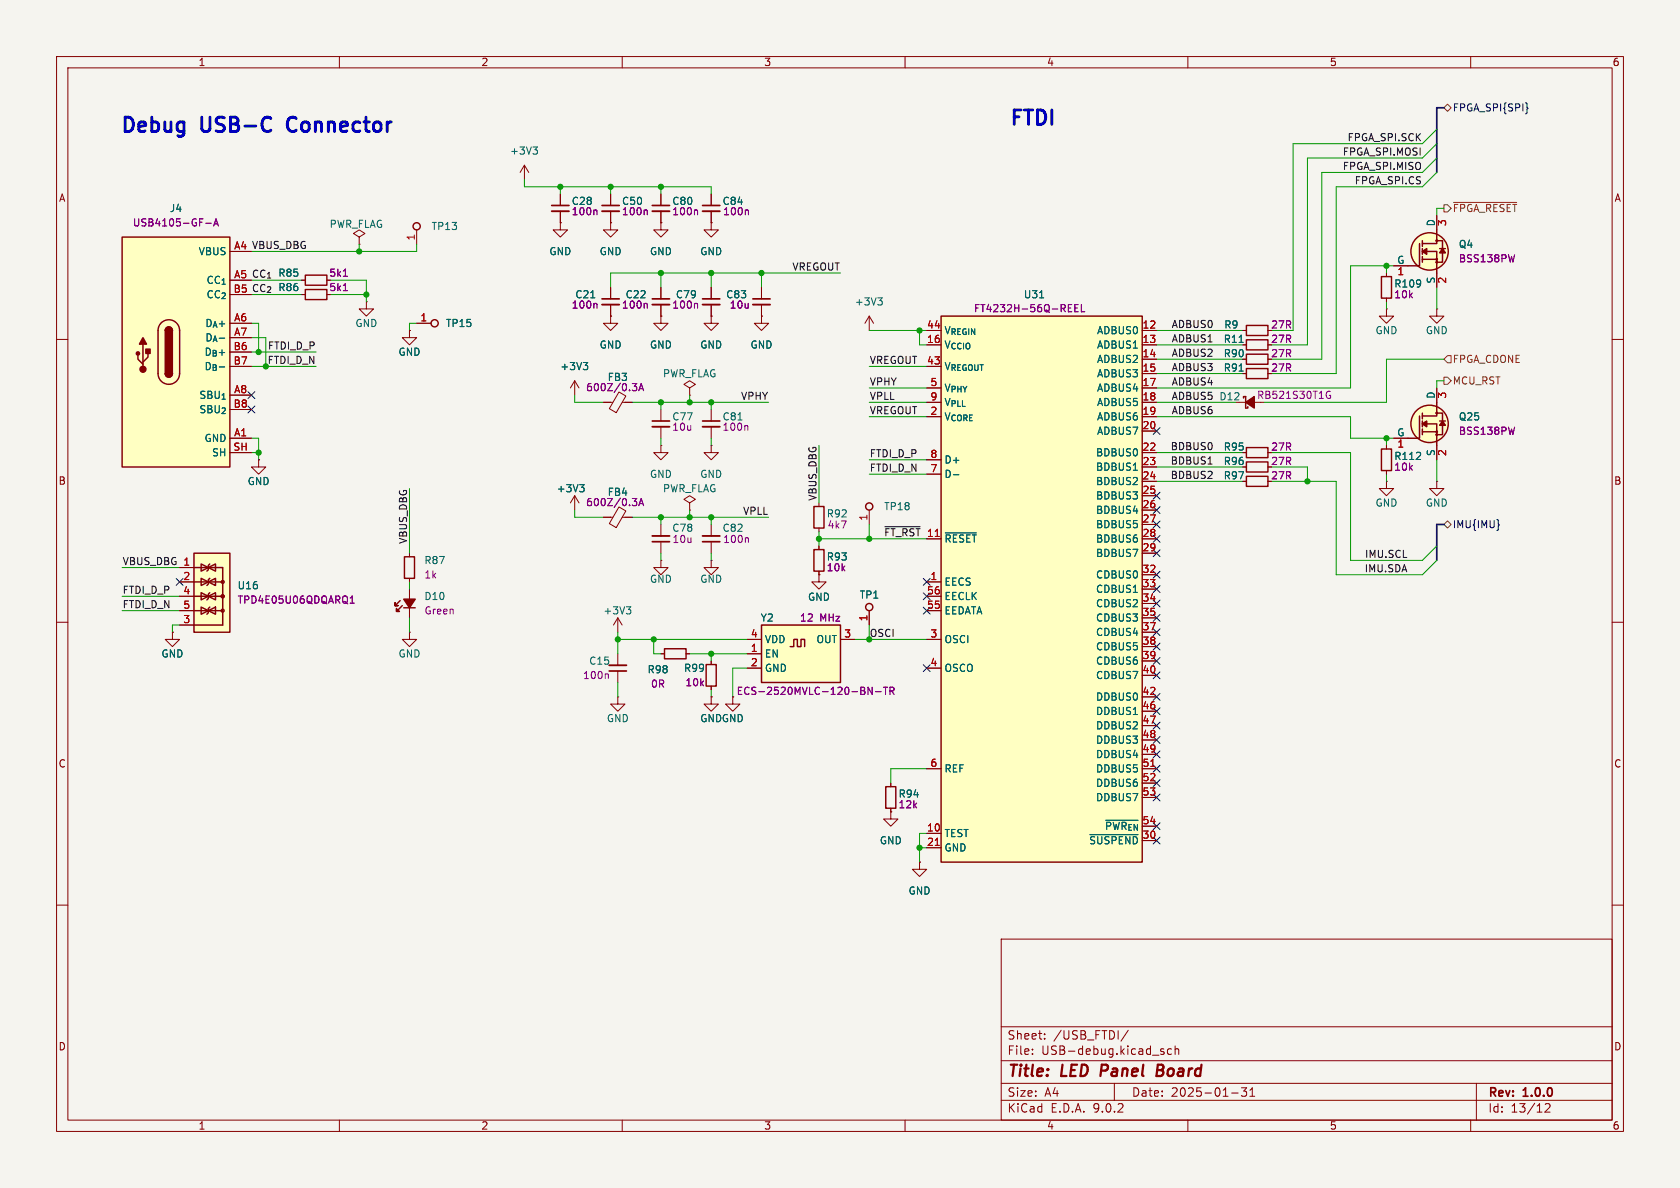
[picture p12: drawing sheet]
<svg xmlns="http://www.w3.org/2000/svg" width="297mm" height="210mm" viewBox="0 0 297 210" stroke-linecap="round" stroke-linejoin="round" font-family="sans-serif">
<defs><g id="words">
<g font-size="3.5" fill="#0000c2">
<text x="178.2" y="22.9">FTDI</text>
<text x="21" y="24.1">Debug</text>
<text x="35.6" y="24.1">USB-C</text>
<text x="51.8" y="24.1">Connector</text>
</g>
<g font-size="2.8" fill="#840000">
<text x="178" y="190.9">Title:</text>
<text x="187.7" y="190.9">LED</text>
<text x="195.4" y="190.9">Panel</text>
<text x="206.1" y="190.9">Board</text>
</g>
<g font-size="2.1" fill="#840000">
<text x="178" y="184">Sheet:</text>
<text x="186.2" y="184">/USB_FTDI/</text>
<text x="178" y="186.7">File:</text>
<text x="184.1" y="186.7">USB-debug.kicad_sch</text>
<text x="178" y="196.9">KiCad</text>
<text x="178" y="194.1">Size:</text>
<text x="184.7" y="194.1">A4</text>
<text x="185.7" y="196.9">E.D.A.</text>
<text x="193.3" y="196.9">9.0.2</text>
<text x="200" y="194.1">Date:</text>
<text x="207" y="194.1">2025-01-31</text>
<text x="263" y="194.3">Rev:</text>
<text x="263" y="196.9">Id:</text>
<text x="267.1" y="196.9">13/12</text>
<text x="269.4" y="194.3">1.0.0</text>
</g>
<g font-size="1.8" fill="#840000">
<text x="35" y="11.9">1</text>
<text x="85" y="11.9">2</text>
<text x="135" y="11.9">3</text>
<text x="185" y="11.9">4</text>
<text x="235" y="11.9">5</text>
<text x="285" y="11.9">6</text>
<text x="10.3" y="35.9">A</text>
<text x="285.3" y="35.9">A</text>
<text x="58.1" y="49.1">5k1</text>
<text x="58.1" y="51.7">5k1</text>
<text x="224.6" y="58.3">27R</text>
<text x="224.6" y="65.9">27R</text>
<text x="224.6" y="63.3">27R</text>
<text x="224.6" y="60.8">27R</text>
<text x="224.6" y="82.4">27R</text>
<text x="224.6" y="79.9">27R</text>
<text x="10.3" y="85.9">B</text>
<text x="224.6" y="84.9">27R</text>
<text x="285.3" y="85.9">B</text>
<text x="10.3" y="135.9">C</text>
<text x="285.3" y="135.9">C</text>
<text x="10.3" y="185.9">D</text>
<text x="285.3" y="185.9">D</text>
<text x="35" y="199.9">1</text>
<text x="85" y="199.9">2</text>
<text x="135" y="199.9">3</text>
<text x="185" y="199.9">4</text>
<text x="235" y="199.9">5</text>
<text x="285" y="199.9">6</text>
</g>
<g font-size="1.8" fill="#000084">
<text x="256.7" y="19.9">FPGA_SPI{SPI}</text>
<text x="256.7" y="93.6">IMU{IMU}</text>
</g>
<g font-size="1.8" fill="#006464">
<text x="90.1" y="27.5">+3V3</text>
<text x="29.9" y="37.7">J4</text>
<text x="58.2" y="40.5">PWR_FLAG</text>
<text x="76.2" y="40.9">TP13</text>
<text x="253.7" y="40.1" transform="rotate(-90 253.7 40.1)">D</text>
<text x="35" y="45.3">VBUS</text>
<text x="97" y="45.3">GND</text>
<text x="105.9" y="45.3">GND</text>
<text x="114.8" y="45.3">GND</text>
<text x="123.7" y="45.3">GND</text>
<text x="246.9" y="46.7">G</text>
<text x="257.8" y="44">Q4</text>
<text x="36.4" y="50.4">CC_{1}</text>
<text x="36.4" y="52.9">CC_{2}</text>
<text x="49.1" y="49.1">R85</text>
<text x="49.1" y="51.7">R86</text>
<text x="128.3" y="52.9">C83</text>
<text x="180.9" y="52.9">U31</text>
<text x="246.4" y="51">R109</text>
<text x="253.7" y="50.2" transform="rotate(-90 253.7 50.2)">S</text>
<text x="36.2" y="58">D_{A}+</text>
<text x="62.7" y="58">GND</text>
<text x="78.7" y="58">TP15</text>
<text x="151" y="54.2">+3V3</text>
<text x="166.9" y="59.3">V_{REGIN}</text>
<text x="193.8" y="59.3">ADBUS0</text>
<text x="216.3" y="58.3">R9</text>
<text x="243.1" y="59.3">GND</text>
<text x="252" y="59.3">GND</text>
<text x="36.1" y="63.1">D_{B}+</text>
<text x="36.1" y="65.6">D_{B}-</text>
<text x="36.2" y="60.6">D_{A}-</text>
<text x="70.4" y="63.1">GND</text>
<text x="99" y="65.6">+3V3</text>
<text x="105.9" y="61.8">GND</text>
<text x="114.8" y="61.8">GND</text>
<text x="123.7" y="61.8">GND</text>
<text x="132.6" y="61.8">GND</text>
<text x="166.9" y="61.8">V_{CCIO}</text>
<text x="166.9" y="65.6">V_{REGOUT}</text>
<text x="193.8" y="61.8">ADBUS1</text>
<text x="193.8" y="64.4">ADBUS2</text>
<text x="216.2" y="65.9">R91</text>
<text x="216.2" y="63.3">R90</text>
<text x="216.2" y="60.8">R11</text>
<text x="35.1" y="70.7">SBU_{1}</text>
<text x="117.1" y="66.9">PWR_FLAG</text>
<text x="166.9" y="69.4">V_{PHY}</text>
<text x="166.9" y="72">V_{PLL}</text>
<text x="193.8" y="66.9">ADBUS3</text>
<text x="193.8" y="69.4">ADBUS4</text>
<text x="193.8" y="72">ADBUS5</text>
<text x="215.5" y="71">D12</text>
<text x="253.7" y="70.6" transform="rotate(-90 253.7 70.6)">D</text>
<text x="35.1" y="73.3">SBU_{2}</text>
<text x="118.8" y="74.5">C77</text>
<text x="166.9" y="74.5">V_{CORE}</text>
<text x="193.8" y="74.5">ADBUS6</text>
<text x="193.8" y="77.1">ADBUS7</text>
<text x="246.9" y="77.2">G</text>
<text x="257.8" y="74.5">Q25</text>
<text x="36.1" y="78.3">GND</text>
<text x="37.4" y="80.9">SH</text>
<text x="166.9" y="82.1">D+</text>
<text x="193.7" y="80.9">BDBUS0</text>
<text x="193.7" y="83.4">BDBUS1</text>
<text x="216.2" y="82.4">R96</text>
<text x="216.2" y="79.9">R95</text>
<text x="246.4" y="81.5">R112</text>
<text x="253.7" y="80.7" transform="rotate(-90 253.7 80.7)">S</text>
<text x="43.7" y="86">GND</text>
<text x="98.3" y="87.2">+3V3</text>
<text x="114.8" y="84.7">GND</text>
<text x="117.1" y="87.2">PWR_FLAG</text>
<text x="123.7" y="84.7">GND</text>
<text x="166.9" y="84.7">D-</text>
<text x="193.7" y="86">BDBUS2</text>
<text x="193.7" y="88.5">BDBUS3</text>
<text x="216.2" y="84.9">R97</text>
<text x="243.1" y="89.8">GND</text>
<text x="252" y="89.8">GND</text>
<text x="118.8" y="94.2">C78</text>
<text x="146.1" y="91.7">R92</text>
<text x="156.2" y="90.4">TP18</text>
<text x="193.7" y="91">BDBUS4</text>
<text x="193.7" y="93.6">BDBUS5</text>
<text x="74.9" y="99.9">R87</text>
<text x="146.1" y="99.3">R93</text>
<text x="166.9" y="96.1">~{RESET}</text>
<text x="193.7" y="96.1">BDBUS6</text>
<text x="193.7" y="98.7">BDBUS7</text>
<text x="41.9" y="104.4">U16</text>
<text x="74.9" y="106.3">D10</text>
<text x="114.8" y="103.2">GND</text>
<text x="123.7" y="103.2">GND</text>
<text x="142.7" y="106.4">GND</text>
<text x="151.9" y="106">TP1</text>
<text x="166.9" y="103.7">EECS</text>
<text x="166.9" y="106.3">EECLK</text>
<text x="193.7" y="102.5">CDBUS0</text>
<text x="193.7" y="105">CDBUS1</text>
<text x="193.7" y="107.5">CDBUS2</text>
<text x="106.6" y="108.8">+3V3</text>
<text x="134.4" y="110.1">Y2</text>
<text x="135.1" y="113.9">VDD</text>
<text x="144.3" y="113.9">OUT</text>
<text x="166.9" y="108.8">EEDATA</text>
<text x="166.9" y="113.9">OSCI</text>
<text x="193.7" y="110.1">CDBUS3</text>
<text x="193.7" y="112.6">CDBUS4</text>
<text x="28.4" y="116.4">GND</text>
<text x="70.4" y="116.4">GND</text>
<text x="104.1" y="117.7">C15</text>
<text x="114.4" y="119.2">R98</text>
<text x="120.8" y="119">R99</text>
<text x="135.1" y="116.4">EN</text>
<text x="135.1" y="119">GND</text>
<text x="166.9" y="119">OSCO</text>
<text x="193.7" y="115.2">CDBUS5</text>
<text x="193.7" y="117.7">CDBUS6</text>
<text x="193.7" y="120.2">CDBUS7</text>
<text x="193.7" y="124.1">DDBUS0</text>
<text x="107.2" y="127.9">GND</text>
<text x="123.7" y="127.9">GNDGND</text>
<text x="193.7" y="126.6">DDBUS1</text>
<text x="193.7" y="129.1">DDBUS2</text>
<text x="193.7" y="131.7">DDBUS3</text>
<text x="166.9" y="136.8">REF</text>
<text x="193.7" y="134.2">DDBUS4</text>
<text x="193.7" y="136.8">DDBUS5</text>
<text x="158.8" y="141.2">R94</text>
<text x="193.7" y="139.3">DDBUS6</text>
<text x="193.7" y="141.8">DDBUS7</text>
<text x="155.4" y="149.5">GND</text>
<text x="166.9" y="148.2">TEST</text>
<text x="192.4" y="149.5">~{SUSPEND}</text>
<text x="195.2" y="146.9">~{PWR_{EN}}</text>
<text x="166.9" y="150.7">GND</text>
<text x="160.5" y="158.3">GND</text>
</g>
<g font-size="1.8" fill="#0f0f0f">
<text x="237.3" y="27.6">FPGA_SPI.MOSI</text>
<text x="238.1" y="25.1">FPGA_SPI.SCK</text>
<text x="237.3" y="30.1">FPGA_SPI.MISO</text>
<text x="239.4" y="32.7">FPGA_SPI.CS</text>
<text x="41.3" y="44.2">A4 VBUS_DBG</text>
<text x="140" y="47.9">VREGOUT</text>
<text x="41.2" y="51.8">B5 CC_{2}</text>
<text x="41.3" y="49.3">A5 CC_{1}</text>
<text x="207" y="58.1">ADBUS0</text>
<text x="47.2" y="64.4">FTDI_D_N</text>
<text x="47.3" y="61.9">FTDI_D_P</text>
<text x="153.7" y="64.4">VREGOUT</text>
<text x="207" y="60.6">ADBUS1</text>
<text x="207" y="63.2">ADBUS2</text>
<text x="207" y="65.7">ADBUS3</text>
<text x="130.9" y="70.8">VPHY</text>
<text x="153.7" y="70.8">VPLL</text>
<text x="153.7" y="68.2">VPHY</text>
<text x="207" y="68.2">ADBUS4</text>
<text x="207" y="70.8">ADBUS5</text>
<text x="153.7" y="73.3">VREGOUT</text>
<text x="207" y="73.3">ADBUS6</text>
<text x="153.7" y="80.9">FTDI_D_P</text>
<text x="153.7" y="83.5">FTDI_D_N</text>
<text x="206.9" y="79.7">BDBUS0</text>
<text x="206.9" y="82.2">BDBUS1</text>
<text x="144.4" y="88.6" transform="rotate(-90 144.4 88.6)">VBUS_DBG</text>
<text x="206.9" y="84.7">BDBUS2</text>
<text x="131.3" y="91.1">VPLL</text>
<text x="156.2" y="94.9">~{FT_RST}</text>
<text x="21.6" y="100">VBUS_DBG 1</text>
<text x="72" y="96.2" transform="rotate(-90 72 96.2)">VBUS_DBG</text>
<text x="241.2" y="101.3">IMU.SDA</text>
<text x="241.2" y="98.7">IMU.SCL</text>
<text x="21.6" y="105.1">FTDI_D_P</text>
<text x="21.6" y="107.6">FTDI_D_N</text>
<text x="153.7" y="112.7">OSCI</text>
</g>
<g font-size="1.8" fill="#840084">
<text x="23.4" y="40.2">USB4105-GF-A</text>
<text x="101" y="38.2">100n</text>
<text x="101" y="36.4">C28</text>
<text x="109.9" y="38.2">100n</text>
<text x="109.9" y="36.4">C50</text>
<text x="118.7" y="38.2">100n</text>
<text x="118.8" y="36.4">C80</text>
<text x="127.6" y="36.4">C84</text>
<text x="127.7" y="38.2">100n</text>
<text x="257.8" y="46.6">BSS138PW</text>
<text x="101.6" y="52.9">C21</text>
<text x="110.5" y="52.9">C22</text>
<text x="119.4" y="52.9">C79</text>
<text x="246.4" y="52.9">10k</text>
<text x="101" y="54.8">100n</text>
<text x="109.9" y="54.8">100n</text>
<text x="118.7" y="54.8">100n</text>
<text x="128.9" y="54.8">10u</text>
<text x="172.1" y="55.4">FT4232H-56Q-REEL</text>
<text x="103.5" y="69.4">600Z/0.3A</text>
<text x="107.3" y="67.5">FB3</text>
<text x="222.1" y="70.7">RB521S30T1G</text>
<text x="118.7" y="76.3">10u</text>
<text x="127.6" y="76.3">100n</text>
<text x="127.6" y="74.5">C81</text>
<text x="257.8" y="77.1">BSS138PW</text>
<text x="246.4" y="83.4">10k</text>
<text x="103.5" y="89.7">600Z/0.3A</text>
<text x="107.3" y="87.9">FB4</text>
<text x="127.6" y="94.2">C82</text>
<text x="146.2" y="93.6">4k7</text>
<text x="118.8" y="96.2">10u</text>
<text x="127.7" y="96.2">100n</text>
<text x="146" y="101.2">10k</text>
<text x="41.9" y="106.9">TPD4E05U06QDQARQ1</text>
<text x="74.9" y="102.5">1k</text>
<text x="74.9" y="108.8">Green</text>
<text x="141.3" y="110.1">12</text>
<text x="144.9" y="110.1">MHz</text>
<text x="103" y="120.2">100n</text>
<text x="115" y="121.8">0R</text>
<text x="121.1" y="121.5">10k</text>
<text x="130.1" y="123">ECS-2520MVLC-120-BN-TR</text>
<text x="158.7" y="143.1">12k</text>
</g>
<g font-size="1.8" fill="#a90000">
<text x="256" y="40.1" transform="rotate(-90 256 40.1)">3</text>
<text x="41.3" y="44.2">A4</text>
<text x="73.4" y="42.6" transform="rotate(-90 73.4 42.6)">1</text>
<text x="41.2" y="51.8">B5</text>
<text x="41.3" y="49.3">A5</text>
<text x="246.9" y="49">1</text>
<text x="256" y="50.2" transform="rotate(-90 256 50.2)">2</text>
<text x="41.3" y="56.9">A6</text>
<text x="41.3" y="59.4">A7</text>
<text x="74.2" y="56.9">1</text>
<text x="163.8" y="58.2">44</text>
<text x="201.9" y="58.2">12</text>
<text x="41.2" y="62">B6</text>
<text x="41.2" y="64.5">B7</text>
<text x="163.8" y="60.7">16</text>
<text x="163.8" y="64.5">43</text>
<text x="201.9" y="60.7">13</text>
<text x="201.9" y="63.2">14</text>
<text x="201.9" y="65.8">15</text>
<text x="41.3" y="69.6">A8</text>
<text x="164.4" y="68.3">5</text>
<text x="164.4" y="70.9">9</text>
<text x="201.9" y="68.3">17</text>
<text x="201.9" y="70.9">18</text>
<text x="256" y="70.6" transform="rotate(-90 256 70.6)">3</text>
<text x="41.2" y="72.1">B8</text>
<text x="41.3" y="77.2">A1</text>
<text x="164.4" y="73.4">2</text>
<text x="201.9" y="73.4">19</text>
<text x="201.9" y="75.9">20</text>
<text x="41.2" y="79.8">SH</text>
<text x="164.4" y="81">8</text>
<text x="164.4" y="83.6">7</text>
<text x="201.9" y="79.8">22</text>
<text x="201.9" y="82.3">23</text>
<text x="246.9" y="79.5">1</text>
<text x="256" y="80.7" transform="rotate(-90 256 80.7)">2</text>
<text x="201.9" y="84.8">24</text>
<text x="201.9" y="87.4">25</text>
<text x="201.9" y="89.9">26</text>
<text x="153.4" y="92.1" transform="rotate(-90 153.4 92.1)">1</text>
<text x="163.8" y="95">11</text>
<text x="201.9" y="92.5">27</text>
<text x="201.9" y="95">28</text>
<text x="32.3" y="100.1">1</text>
<text x="201.9" y="97.5">29</text>
<text x="201.9" y="101.3">32</text>
<text x="32.3" y="102.6">2</text>
<text x="32.3" y="105.2">4</text>
<text x="32.3" y="107.7">5</text>
<text x="163.8" y="105.2">56</text>
<text x="163.8" y="107.7">55</text>
<text x="164.4" y="102.6">1</text>
<text x="201.9" y="103.9">33</text>
<text x="201.9" y="106.4">34</text>
<text x="32.3" y="110.2">3</text>
<text x="132.6" y="112.8">4</text>
<text x="149.2" y="112.8">3</text>
<text x="153.4" y="109.9" transform="rotate(-90 153.4 109.9)">1</text>
<text x="164.4" y="112.8">3</text>
<text x="201.9" y="109">35</text>
<text x="201.9" y="111.5">37</text>
<text x="132.6" y="115.3">1</text>
<text x="132.6" y="117.9">2</text>
<text x="164.4" y="117.9">4</text>
<text x="201.9" y="114">38</text>
<text x="201.9" y="116.6">39</text>
<text x="201.9" y="119.1">40</text>
<text x="201.9" y="122.9">42</text>
<text x="201.9" y="125.5">46</text>
<text x="201.9" y="128">47</text>
<text x="201.9" y="130.6">48</text>
<text x="164.4" y="135.6">6</text>
<text x="201.9" y="133.1">49</text>
<text x="201.9" y="135.6">51</text>
<text x="201.9" y="138.2">52</text>
<text x="201.9" y="140.7">53</text>
<text x="163.8" y="147.1">10</text>
<text x="163.8" y="149.6">21</text>
<text x="201.9" y="145.8">54</text>
<text x="201.9" y="148.3">30</text>
</g>
<g font-size="1.8" fill="#725600">
<text x="256.7" y="37.7">~{FPGA_RESET}</text>
<text x="256.7" y="64.4">FPGA_CDONE</text>
<text x="256.7" y="68.2">MCU_RST</text>
</g>
</g></defs>
<path d="M0 0h297v210h-297z" fill="#f5f4ef" stroke="#f5f4ef" stroke-width=".18"/>
<g fill="none" stroke="#840000" stroke-width=".18">
<path d="M10 10h277v190h-277zM12 12h273v186h-273zM60 10v2M110 10v2M160 10v2M210 10v2M260 10v2M92.7 29.2l-.8 1.3M92.7 29.2l.8 1.3M92.7 29.2v2.6M99.1 39.4v1.2h1.2l-1.2 1.3-1.3-1.3h1.3M99.1 39.4h.1"/>
<path d="M99.1 34.3v2M99.1 37.3v2.1M107.9 39.4v1.2h1.3l-1.3 1.3-1.2-1.3h1.2M107.9 39.4h.1M116.8 39.4v1.2h1.3l-1.3 1.3-1.2-1.3h1.2M116.8 39.4h.1M116.8 34.3v2M116.8 37.3v2.1M125.7 39.4v1.2h1.3l-1.3 1.3-1.2-1.3h1.2M125.7 39.4h.1M125.7 34.3v2M125.7 37.3v2.1"/>
<path d="M10 60h2M245.1 78.7v.7M285 60h2M121.9 88.9l1-.6-1-.7-1 .7 1 .6v1.3M121.9 90.2h.1M245.1 85.1v1.3h1.3l-1.3 1.2-1.3-1.2h1.3M245.1 85.1h.1M245.1 83.2v.6M10 110h2M285 110h2M10 160h2M177 166h108v32h-108z"/>
<path d="M285 160h2M60 198v2M110 198v2M160 198v2M177 194.5h108M177 191.5h108M177 187.5h108M177 181.5h108M182.5 186.3v.1M182.5 185.5v.1M184.7 183.6v.1M184.7 182.8v.1"/>
<path d="M197 191.5v3M199.5 182.1l-1.3 2M205.2 185.8l.5 .2 .1 .1-.1 .2-.4 .1M205.2 185.5h.5M207.1 185.5l-.4-.1-.3 .3v.4l.1 .2h.6M207.7 185.5l.3-.1 .3 .1 .1 .9M207.7 184.9v1.5M210 198v2M217.7 193.2h1.2M219.5 192.3h.9l-.5 .6 .4 .1v.7l-.2 .1h-.4l-.2-.1M221 193.8h.8M221 192.7l.4-.4v1.5"/>
<path d="M260 198v2M261 191.5v6.5M273.2 195.2l.5-.1 .3 .1v.3l-.9 1.1h.9"/>
</g>
<path d="M194.8 188.2l-.3 2M204.6 189.2h.6M205.2 189.2l.3 .1M205.4 188.2h-.7l-.3 2 1-.1M205.4 189.1l-.2 .1" fill="none" stroke="#840000" stroke-width=".4"/>
<path d="M94.2 26h.8l-.4 .5M94.8 26.5l.2 .2v.3l-.2 .2" fill="none" stroke="#006464" stroke-width=".18"/>
<path d="M97.5 36.3h3.1M115.3 36.3h3.1M124.2 36.3h3.1" fill="none" stroke="#840000" stroke-width=".3"/>
<path d="M97.5 37.3h3.1M115.3 37.3h3.1M124.2 37.3h3.1" fill="none" stroke="#840000" stroke-width=".33"/>
<path d="M105.4 37.1l.1 .2v.7M123.1 37.1l.2 .2v.7M132.1 37.1l.2 .2v.7" fill="none" stroke="#840084" stroke-width=".18"/>
<path d="M244.2 79.4h1.8v3.8h-1.8z" fill="none" stroke="#840000" stroke-width=".25"/>
<g fill="#ffffc2">
<path d="M251.5 42.5v1.1z"/>
<path d="M251.5 43.9v.6z"/>
<path d="M251.5 44.5v.5z"/>
<path d="M251.5 45.3v.5z"/>
<path d="M251.5 45.8v.6z"/>
</g>
<circle cx="252.7" cy="44.4" r="3.3" fill="#ffffc2" stroke="#ffffc2" stroke-width=".18"/>
<g fill="#ffffc2">
<path d="M253.9 42.5h1.1v3.9h-1.1z"/>
<path d="M251.5 43.1l2.5-2.5v2.5z"/>
</g>
<g fill="#ffffc2" stroke="#ffffc2" stroke-width=".18">
<circle cx="254" cy="42.5" r=".13"/>
<circle cx="254" cy="45.8" r=".13"/>
<circle cx="254" cy="46.4" r=".13"/>
</g>
<path d="M251.5 45.8h2.5" fill="none" stroke="#ffffc2" stroke-width=".18"/>
<g fill="#ffffc2">
<path d="M251.5 44.5h2.5v3.8z"/>
<path d="M254.5 43.9h1z"/>
</g>
<g fill="none" stroke="#840000" stroke-width=".25">
<path d="M54 48.6h3.8v1.8h-3.8zM54 51.2h3.8v1.8h-3.8zM244.2 48.9h1.8v3.8h-1.8zM251 43.1v3.9h-2.1M251.5 44.5h2.5v3.8M251.5 42.5v1.1M251.5 43.9v1.1M251.5 45.3v1.1M251.5 45.8h2.5M253.9 42.5h1.1v3.9h-1.1M254 40.6v2.5h-2.5M254.5 43.9h1"/>
<path d="M143.9 89.5h1.8v3.8h-1.8z"/>
<circle cx="252.7" cy="44.4" r="3.3"/>
<circle cx="254" cy="42.5" r=".13"/>
<circle cx="254" cy="45.8" r=".13"/>
<circle cx="254" cy="46.4" r=".13"/>
</g>
<g fill="#840000" stroke="#840000" stroke-width=".25">
<path d="M251.5 44.5l.7-.6v1.1z"/>
<path d="M255 43.9l.5 .8h-1z"/>
</g>
<g fill="none" stroke="#840000" stroke-width=".18">
<path d="M107.9 34.3v2M107.9 37.3v2.1M254 38.1v2.5M53.3 49.5h.7M53.3 52.1h.7M64.8 53.3v1.3h1.2l-1.2 1.3-1.3-1.3h1.3M64.8 53.3h.1M72.4 58.4v1.3h1.3l-1.3 1.3-1.3-1.3h1.3M72.4 58.4h.1M116.8 50.8v2M116.8 53.8v2.1M245.1 54.6v1.3h1.3l-1.3 1.3-1.3-1.3h1.3"/>
<path d="M245.1 54.6h.1M245.1 48.3v.6M245.1 52.7v.6M246.4 47h2.5M254 54.6v1.3h1.3l-1.3 1.3-1.3-1.3h1.3M254 54.6h.1M254 48.3v2.5M116.8 78.7v1.3h1.3l-1.3 1.3-1.2-1.3h1.2M116.8 78.7h.1M116.8 72.4v2M116.8 75.4v2.1M125.7 78.7v1.3h1.3l-1.3 1.3-1.2-1.3h1.2"/>
<path d="M125.7 78.7h.1M125.7 72.4v2M125.7 75.4v2.1M45.7 81.3v1.3h1.3l-1.3 1.2-1.3-1.2h1.3M45.7 81.3h.1M101.6 87.6l-.8 1.3M101.6 87.6l.8 1.3M101.6 87.6v2.6M106.7 91.4h1.6M109.4 89.6l1.2 .7-1.7 3-1.2-.7zM110 91.4h1.8M116.8 92.7v2"/>
<path d="M116.8 95.8v2M125.7 92.7v2M125.7 95.8v2M144.8 88.9v.6M144.8 93.3v.7M254 85.1v1.3h1.3l-1.3 1.2-1.3-1.2h1.3M254 85.1h.1M30.5 111.8v1.2h1.2l-1.2 1.3-1.3-1.3h1.3M30.5 111.8h.1"/>
</g>
<path d="M114.2 37.1l.2 .2v.7M60.7 48.8h.7M60.7 51.4h.7M114.2 53.6l.2 .2v.7M267.8 45l-.3 1.3M132 75.2l.2 .2v.7M111.8 88.1h.8l-.5 .5 .4 .1 .1 .4-.3 .3h-.3M112.9 89.4l.5-1.3 .4 1.3M113.1 89h.6M132.1 95.1l.2 .1v.7" fill="none" stroke="#840084" stroke-width=".18"/>
<path d="M106.4 36.3h3.1M115.3 52.8h3.1M115.3 74.4h3.1M124.2 74.4h3.1M115.3 95.8h3.1M124.2 95.8h3.1" fill="none" stroke="#840000" stroke-width=".3"/>
<path d="M106.4 37.3h3.1M115.3 53.8h3.1M115.3 75.4h3.1M124.2 75.4h3.1M115.3 94.7h3.1M124.2 94.7h3.1" fill="none" stroke="#840000" stroke-width=".33"/>
<path d="M130.5 74.2h.7M102.5 85.7h.8l-.5 .5M103 86.2l.3 .2v.3l-.3 .2" fill="none" stroke="#006464" stroke-width=".18"/>
<g fill="#ffffc2">
<path d="M21.6 41.9h19v40.7h-19z"/>
<path d="M26.2 62.5v.6l-.9 .9z"/>
<path d="M24.4 62.9l.9 1.5-.9-.9z"/>
</g>
<path d="M27.9 58.4v7.6M31.7 58.4v7.6M25.3 60.8v4.4" fill="none" stroke="#ffffc2" stroke-width=".18"/>
<g fill="#ffffc2" stroke="#ffffc2" stroke-width=".18">
<path d="M29.4 58a.64 .64 0 0 1 .7-.2 .64 .64 0 0 1 .4 .6h-1.3z"/>
<path d="M28.5 57.1a1.9 1.9 0 0 1 2.1-.4 1.9 1.9 0 0 1 1.1 1.7h-3.8l.2-.8z"/>
<path d="M27.9 66h3.8a1.91 1.91 0 0 1-1.9 1.9 1.91 1.91 0 0 1-1.9-1.9z"/>
<path d="M29.2 66h1.3a.64 .64 0 0 1-.7 .7 .64 .64 0 0 1-.6-.7z"/>
</g>
<g fill="none" stroke="#840000" stroke-width=".25">
<path d="M21.6 41.9h19v40.7h-19zM28.5 57.1a1.9 1.9 0 0 1 2.1-.4 1.9 1.9 0 0 1 1.1 1.7v7.6a1.91 1.91 0 0 1-1.9 1.9 1.91 1.91 0 0 1-1.9-1.9v-7.7l.2-.7zM29.2 58.4a.64 .64 0 0 1 .6-.6 .64 .64 0 0 1 .7 .6M220.3 57.5h3.9v1.8h-3.9zM24.4 62.9v.6l.9 .9M25.3 60.8v4.4M26.2 62.5v.6l-.9 .9M29.2 66a.64 .64 0 0 0 .6 .7 .64 .64 0 0 0 .7-.7M219.8 70.4v-.3h.4v2h.4v-.2M220.3 79.1h3.9v1.8h-3.9zM220.3 65.2h3.9v1.7h-3.9zM220.3 62.6h3.9v1.8h-3.9z"/>
<path d="M220.3 60.1h3.9v1.7h-3.9zM220.3 84.2h3.9v1.8h-3.9zM220.3 81.7h3.9v1.7h-3.9z"/>
<circle cx="73.7" cy="40" r=".63"/>
<circle cx="76.8" cy="57.1" r=".63"/>
</g>
<g fill="#840000" stroke="#840000" stroke-width=".25">
<path d="M25.3 59.7l.6 1.1h-1.3z"/>
<path d="M25.8 61.7h.7v.8h-.7z"/>
<path d="M29.2 58.4h1.3v7.6h-1.3z"/>
<path d="M29.4 58a.64 .64 0 0 1 .7-.2 .64 .64 0 0 1 .4 .6h-1.3z"/>
<path d="M29.2 66h1.3a.64 .64 0 0 1-.7 .7 .64 .64 0 0 1-.6-.7z"/>
<path d="M220.2 71.1l1.5-1v2z"/>
<circle cx="24.4" cy="62.5" r=".28"/>
<circle cx="25.3" cy="65.3" r=".52"/>
</g>
<g fill="none" stroke="#840000" stroke-width=".18">
<path d="M40.6 44.5h3.8M40.6 49.5h3.8M40.6 52.1h3.8M40.6 57.2h3.8M40.6 59.7h3.8M63.5 41.9l1-.6-1-.7-1 .7 1 .6v1.3M63.5 43.2h.1M73.7 57.2h2.5M73.7 40.6v2.6M107.9 55.9v1.3h1.3l-1.3 1.2-1.2-1.2h1.2M107.9 55.9h.1M107.9 50.8v2"/>
<path d="M107.9 53.8v2.1M116.8 55.9v1.3h1.3l-1.3 1.2-1.2-1.2h1.2M116.8 55.9h.1M134.6 50.8v2M134.6 53.8v2.1M219.7 58.4h.6M40.6 62.2h3.8M40.6 64.8h3.8M40.6 69.9h3.8M40.6 72.4h3.8M40.6 77.5h3.8M101.6 67.3l-.8 1.3"/>
<path d="M101.6 67.3l.8 1.3M101.6 67.3v2.6M106.7 71.1h1.6M109.4 69.3l1.2 .7-1.7 2.9-1.2-.7zM110 71.1h1.8M121.9 68.6l1-.7-1-.6-1 .6 1 .7v1.3M121.9 69.9h.1M219.1 71.1h1.2M219.7 66h.6M219.7 63.5h.6M219.7 61h.6M221.6 71.1h1.3"/>
<path d="M40.6 80h3.8M219.7 80h.6M219.7 85.1h.6M219.7 82.6h.6M129.5 123.2v1.3h-1.2l1.2 1.2 1.3-1.2h-1.3M129.5 123.2h.1"/>
</g>
<path d="M36.4 39.5h.9M37.8 39.9l.4-1.2 .4 1.2M37.9 39.6h.6M105.4 53.6l.1 .2v.7M111.8 67.8h.8l-.5 .5 .4 .1 .1 .4-.3 .3h-.3M112.9 69.1l.5-1.3 .4 1.3M113.1 68.7h.6M235 69.9h.2v.5h-.3l-.3-.2M235.2 69.2h-.3l-.3 .1" fill="none" stroke="#840084" stroke-width=".18"/>
<path d="M104.4 52.6h.8M103.1 64.1h.8l-.4 .5M103.7 64.6l.2 .2v.3l-.2 .2M219.1 65.6h.7M219.1 60.5h.7" fill="none" stroke="#006464" stroke-width=".18"/>
<path d="M106.4 52.8h3.1M133.1 52.8h3" fill="none" stroke="#840000" stroke-width=".3"/>
<path d="M106.4 53.8h3.1M133.1 53.8h3" fill="none" stroke="#840000" stroke-width=".33"/>
<g fill="#ffffc2">
<path d="M251.5 73v1z"/>
<path d="M251.5 74.4v.5z"/>
<path d="M251.5 74.9v.5z"/>
<path d="M251.5 75.8v.5z"/>
<path d="M251.5 76.3v.5z"/>
</g>
<circle cx="252.7" cy="74.9" r="3.3" fill="#ffffc2" stroke="#ffffc2" stroke-width=".18"/>
<g fill="#ffffc2">
<path d="M253.9 73h1.1v3.8h-1.1z"/>
<path d="M251.5 73.5l2.5-2.4v2.4z"/>
</g>
<g fill="#ffffc2" stroke="#ffffc2" stroke-width=".18">
<circle cx="254" cy="73" r=".13"/>
<circle cx="254" cy="76.3" r=".13"/>
<circle cx="254" cy="76.8" r=".13"/>
</g>
<path d="M251.5 76.3h2.5" fill="none" stroke="#ffffc2" stroke-width=".18"/>
<g fill="#ffffc2">
<path d="M251.5 74.9h2.5v3.8z"/>
<path d="M254.5 74.4h1z"/>
</g>
<g fill="none" stroke="#840000" stroke-width=".25">
<path d="M251 73.5v4h-2.1M251.5 74.9h2.5v3.8M251.5 73v1M251.5 74.4v1M251.5 75.8v1M251.5 76.3h2.5M253.9 73h1.1v3.8h-1.1M254 71.1v2.4h-2.5M254.5 74.4h1M71.5 98.4h1.8v3.8h-1.8z"/>
<circle cx="252.7" cy="74.9" r="3.3"/>
<circle cx="254" cy="73" r=".13"/>
<circle cx="254" cy="76.3" r=".13"/>
<circle cx="254" cy="76.8" r=".13"/>
</g>
<g fill="#840000" stroke="#840000" stroke-width=".25">
<path d="M251.5 74.9l.7-.5v1z"/>
<path d="M255 74.4l.5 .8h-1z"/>
</g>
<g fill="none" stroke="#840000" stroke-width=".18">
<path d="M125.7 55.9v1.3h1.3l-1.3 1.2-1.2-1.2h1.2M125.7 55.9h.1M125.7 50.8v2M125.7 53.8v2.1M134.6 55.9v1.3h1.3l-1.3 1.2-1.3-1.2h1.3M134.6 55.9h.1M246.4 77.5h2.5M254 68.6v2.5M254 78.7v2.6M72.4 97.8v.6M72.4 111.8v1.2h1.3l-1.3 1.3-1.3-1.3h1.3M72.4 111.8h.1"/>
<path d="M72.4 102.2v.7M162.6 152.4v1.3h1.2l-1.2 1.2-1.3-1.2h1.3M162.6 152.4h.1"/>
</g>
<path d="M123.1 53.6l.2 .2v.7M267.8 75.5l-.3 1.3" fill="none" stroke="#840084" stroke-width=".18"/>
<path d="M124.2 52.8h3.1" fill="none" stroke="#840000" stroke-width=".3"/>
<path d="M124.2 53.8h3.1" fill="none" stroke="#840000" stroke-width=".33"/>
<path d="M34.3 97.8h6.3v14h-6.3z" fill="#ffffc2"/>
<path d="M34.3 100.3h5.1M34.3 102.9h5.1M34.3 105.4h5.1M34.3 108h5.1" fill="none" stroke="#ffffc2" stroke-width=".18"/>
<g fill="#ffffc2">
<path d="M36.8 99.9l.3-.2-.5 1.3 .2-.3z"/>
<path d="M37.1 102.2l-.5 1.3 .2-.2v-.8z"/>
<path d="M36.8 105l.3-.2-.5 1.2 .2-.2z"/>
<path d="M37.1 107.3l-.3 .3v.7l-.2 .3z"/>
<path d="M35.6 99.7l1.2 .6-1.2 .7z"/>
<path d="M36.8 100.3l1.3-.6v1.3z"/>
<path d="M35.6 102.2l1.2 .7-1.2 .6z"/>
<path d="M36.8 102.9l1.3-.7v1.3z"/>
<path d="M35.6 104.8l1.2 .6-1.2 .6z"/>
<path d="M36.8 105.4l1.3-.6v1.2z"/>
<path d="M35.6 107.3l1.2 .7-1.2 .6z"/>
<path d="M36.8 108l1.3-.7v1.3z"/>
</g>
<path d="M39.4 100.3v10.2h-5.1" fill="none" stroke="#ffffc2" stroke-width=".18"/>
<g fill="#ffffc2" stroke="#ffffc2" stroke-width=".18">
<circle cx="39.4" cy="102.9" r=".25"/>
<circle cx="39.4" cy="105.4" r=".25"/>
<circle cx="39.4" cy="107.9" r=".25"/>
</g>
<g fill="none" stroke="#840000" stroke-width=".25">
<path d="M34.3 97.8h6.3v14h-6.3zM35.6 99.7l1.2 .6-1.2 .7zM37.1 99.7l-.3 .2v.8l-.2 .3M34.3 100.3h5.1v10.2h-5.1M34.3 102.9h5.1M34.3 105.4h5.1M34.3 108h5.1M35.6 102.2l1.2 .7-1.2 .6zM35.6 104.8l1.2 .6-1.2 .6zM35.6 107.3l1.2 .7-1.2 .6zM36.8 100.3l1.3-.6v1.3zM36.8 102.9l1.3-.7v1.3z"/>
<path d="M36.8 105.4l1.3-.6v1.2zM36.8 108l1.3-.7v1.3zM37.1 102.2l-.3 .3v.8l-.2 .2M37.1 104.8l-.3 .2v.8l-.2 .2M37.1 107.3l-.3 .3v.7l-.2 .3M70.7 106.2l-.9 .9v-.5v.5h.6h-.6M71.1 107.1l-1 1v-.5v.5h.5h-.5M71.4 107.4h2"/>
<circle cx="39.4" cy="105.4" r=".25"/>
<circle cx="39.4" cy="102.9" r=".25"/>
<circle cx="39.4" cy="107.9" r=".25"/>
</g>
<path d="M153.7 55.9l-.8 1.3M153.7 55.9l.7 1.3M153.7 55.9v2.5M31.7 100.3h2.6M31.7 102.9h2.6M31.7 105.4h2.6M31.7 108h2.6M31.7 110.5h2.6M72.4 104.1v1.9M72.4 107.3v1.9M157.5 143.5v1.3h1.2l-1.2 1.3-1.3-1.3h1.3M157.5 143.5h.1" fill="none" stroke="#840000" stroke-width=".18"/>
<path d="M61.9 106.6h.7M61.9 105.7l.4-.3v1.2" fill="none" stroke="#840084" stroke-width=".18"/>
<path d="M155.2 52.6h.8l-.5 .5M155.7 53.1l.3 .3v.3l-.3 .2" fill="none" stroke="#006464" stroke-width=".18"/>
<path d="M71.4 105.9h2l-1 1.5z" fill="#840000" stroke="#840000" stroke-width=".25"/>
<path d="M166.4 55.9h35.5v96.5h-35.5z" fill="#ffffc2"/>
<path d="M166.4 55.9h35.5v96.5h-35.5z" fill="none" stroke="#840000" stroke-width=".25"/>
<g fill="none" stroke="#840000" stroke-width=".18">
<path d="M163.8 58.4h2.6M201.9 58.4h2.6M163.8 61h2.6M163.8 64.8h2.6M163.8 68.6h2.6M163.8 71.1h2.6M163.8 73.7h2.6M201.9 61h2.6M201.9 68.6h2.6M201.9 71.1h2.6M201.9 73.7h2.6M201.9 63.5h2.6"/>
<path d="M201.9 66h2.6M201.9 76.2h2.6M163.8 81.3h2.6M163.8 83.8h2.6M163.8 95.3h2.6M201.9 95.3h2.6M201.9 80h2.6M201.9 82.6h2.6M201.9 85.1h2.6M201.9 87.6h2.6M201.9 90.2h2.6M201.9 92.7h2.6"/>
<path d="M201.9 97.8h2.6M163.8 102.9h2.6M163.8 105.4h2.6M163.8 108h2.6M163.8 113h2.6M163.8 118.1h2.6M201.9 101.6h2.6M201.9 104.1h2.6M201.9 106.7h2.6M201.9 109.2h2.6M201.9 111.8h2.6M201.9 114.3h2.6"/>
<path d="M201.9 116.8h2.6M201.9 119.4h2.6M163.8 135.9h2.6M201.9 135.9h2.6M201.9 123.2h2.6M201.9 125.7h2.6M201.9 128.3h2.6M201.9 130.8h2.6M201.9 133.4h2.6M201.9 138.4h2.6M163.8 147.3h2.6M163.8 149.9h2.6"/>
<path d="M201.9 141h2.6M201.9 148.6h2.6"/>
</g>
<path d="M183.8 52.6h.7M167.1 94.2h5.5M168.6 83.9h.9M200.4 83.1h.7M192.7 147.5h8.5M195.5 145h5.7" fill="none" stroke="#006464" stroke-width=".18"/>
<path d="M165.3 94.8h.8M203.4 135.5h.8M165.3 149.4h.8" fill="none" stroke="#a90000" stroke-width=".18"/>
<path d="M188.9 54.4h.4M188.9 55.1h.6M188.9 53.8h.6M190 54.4h.4M190.6 53.8h-.6v1.3h.6M191.2 53.8v1.3h.6" fill="none" stroke="#840084" stroke-width=".18"/>
<g fill="#ffffc2">
<path d="M134.6 110.5h14v10.2h-14z"/>
<path d="M140.3 113h.7v1.3h.6v-1.3h.6v1.3h-2.5h.6z"/>
</g>
<g fill="none" stroke="#840000" stroke-width=".25">
<path d="M143.9 97.2h1.8v3.8h-1.8zM117.5 114.7h3.8v1.8h-3.8zM124.8 117.5h1.8v3.8h-1.8zM134.6 110.5h14v10.2h-14zM139.7 114.3h.6v-1.3h.7v1.3h.6v-1.3h.6v1.3M156.6 139.1h1.8v3.8h-1.8z"/>
<circle cx="153.7" cy="89.5" r=".63"/>
<circle cx="153.7" cy="107.3" r=".63"/>
</g>
<g fill="none" stroke="#840000" stroke-width=".18">
<path d="M99.1 39.4h.1M99.1 34.3v2M99.1 37.3v2.1M107.9 39.4h.1M107.9 34.3v2M107.9 37.3v2.1M116.8 39.4h.1M116.8 34.3v2M116.8 37.3v2.1M125.7 39.4h.1M125.7 34.3v2M125.7 37.3v2.1"/>
<path d="M254 38.1v2.5M40.6 49.5h3.8M40.6 52.1h3.8M40.6 44.5h3.8M40.6 57.2h3.8M40.6 59.7h3.8M53.3 49.5h.7M53.3 52.1h.7M72.4 58.4h.1M73.7 57.2h2.5M107.9 55.9h.1M107.9 50.8v2"/>
<path d="M107.9 53.8v2.1M116.8 55.9h.1M116.8 50.8v2M116.8 53.8v2.1M125.7 55.9h.1M125.7 50.8v2M125.7 53.8v2.1M134.6 55.9h.1M134.6 50.8v2M134.6 53.8v2.1M163.8 58.4h2.6M201.9 58.4h2.6"/>
<path d="M219.7 58.4h.6M245.1 48.3v.6M245.1 52.7v.6M246.4 47h2.5M254 48.3v2.5M40.6 64.8h3.8M40.6 77.5h3.8M40.6 62.2h3.8M40.6 69.9h3.8M40.6 72.4h3.8M106.7 71.1h1.2M110.5 71.1h1.3"/>
<path d="M163.8 61h2.6M163.8 64.8h2.6M163.8 68.6h2.6M163.8 71.1h2.6M163.8 73.7h2.6M201.9 61h2.6M201.9 68.6h2.6M201.9 71.1h2.6M201.9 73.7h2.6M201.9 63.5h2.6M201.9 66h2.6M201.9 76.2h2.6"/>
<path d="M219.7 61h.6M219.7 63.5h.6M219.7 66h.6M245.1 78.7v.7M246.4 77.5h2.5M254 68.6v2.5M254 78.7v2.6M40.6 80h3.8M45.7 81.3h.1M106.7 91.4h1.2M110.5 91.4h1.3M116.8 99.1v1.2h1.3l-1.3 1.3-1.2-1.3h1.2"/>
<path d="M116.8 99.1h.1M125.7 99.1v1.2h1.3l-1.3 1.3-1.2-1.3h1.2M125.7 99.1h.1M144.8 96.5v.7M153.7 90.2v2.5M163.8 81.3h2.6M163.8 83.8h2.6M163.8 95.3h2.6M201.9 95.3h2.6M201.9 80h2.6M201.9 82.6h2.6M201.9 85.1h2.6"/>
<path d="M201.9 87.6h2.6M201.9 90.2h2.6M201.9 92.7h2.6M201.9 97.8h2.6M219.7 80h.6M219.7 82.6h.6M219.7 85.1h.6M245.1 83.2v.6M30.5 111.8h.1M31.7 102.9h2.6M31.7 105.4h2.6M31.7 108h2.6"/>
<path d="M31.7 100.3h2.6M31.7 110.5h2.6M109.2 109.2l-.7 1.3M109.2 109.2l.8 1.3M109.2 109.2v2.6M109.2 115.6v2M109.2 118.6v2.1M116.8 115.6h.7M121.3 115.6h.6M125.7 116.8v.7M132.1 113h2.5M132.1 115.6h2.5"/>
<path d="M132.1 118.1h2.5M144.8 101.6v1.3h1.2l-1.2 1.2-1.3-1.2h1.3M144.8 101.6h.1M144.8 101v.6M148.6 113h2.5M153.7 108v2.5M163.8 113h2.6M163.8 118.1h2.6M163.8 102.9h2.6M163.8 105.4h2.6M163.8 108h2.6M201.9 101.6h2.6"/>
<path d="M201.9 104.1h2.6M201.9 106.7h2.6M201.9 109.2h2.6M201.9 111.8h2.6M201.9 114.3h2.6M201.9 116.8h2.6M201.9 119.4h2.6M109.2 123.2v1.3h-1.3l1.3 1.2 1.3-1.2h-1.3M109.2 123.2h.1M125.7 123.2v1.3h-1.2l1.2 1.2 1.3-1.2h-1.3M125.7 123.2h.1M125.7 121.3v.6"/>
<path d="M129.5 123.2h.1M157.5 138.4v.7M163.8 135.9h2.6M201.9 135.9h2.6M201.9 123.2h2.6M201.9 125.7h2.6M201.9 128.3h2.6M201.9 130.8h2.6M201.9 133.4h2.6M201.9 138.4h2.6M157.5 143.5h.1M157.5 142.9v.6"/>
<path d="M162.6 152.4h.1M163.8 147.3h2.6M163.8 149.9h2.6M201.9 141h2.6M201.9 148.6h2.6"/>
</g>
<g fill="none" stroke="#840084" stroke-width=".18">
<path d="M36.4 39.5h.9M37.8 39.9l.4-1.2 .4 1.2M37.9 39.6h.6M105.4 37.1l.1 .2v.7M114.2 37.1l.2 .2v.7M123.1 37.1l.2 .2v.7M132.1 37.1l.2 .2v.7M60.7 48.8h.7M60.7 51.4h.7M105.4 53.6l.1 .2v.7M114.2 53.6l.2 .2v.7M123.1 53.6l.2 .2v.7"/>
<path d="M188.9 54.4h.4M188.9 55.1h.6M188.9 53.8h.6M190 54.4h.4M190.6 53.8h-.6v1.3h.6M191.2 53.8v1.3h.6M267.8 45l-.3 1.3M111.8 67.8h.8l-.5 .5 .4 .1 .1 .4-.3 .3h-.3M112.9 69.1l.5-1.3 .4 1.3M113.1 68.7h.6M267.8 75.5l-.3 1.3M111.8 88.1h.8l-.5 .5 .4 .1 .1 .4-.3 .3h-.3"/>
<path d="M112.9 89.4l.5-1.3 .4 1.3M113.1 89h.6M61.9 106.6h.7M61.9 105.7l.4-.3v1.2M107.4 119.1l.1 .2v.7M154.2 121.5v1.3l-.7-1.3v1.3M154.8 122.3h1M156.2 121.5h.7M156.5 121.5v1.3M157.3 122.1h.6l.2-.2-.1-.3-.7-.1v1.3M157.6 122.1l.5 .7"/>
</g>
<g fill="none" stroke="#006464" stroke-width=".18">
<path d="M104.4 52.6h.8M183.8 52.6h.7M103.1 64.1h.8l-.4 .5M103.7 64.6l.2 .2v.3l-.2 .2M219.1 60.5h.7M219.1 65.6h.7M102.5 85.7h.8l-.5 .5M103 86.2l.3 .2v.3l-.3 .2M167.1 94.2h5.5M168.6 83.9h.9M200.4 83.1h.7M110.7 107.3h.8l-.4 .4"/>
<path d="M111.3 107.7l.2 .3v.3l-.2 .2M192.7 147.5h8.5M195.5 145h5.7"/>
</g>
<path d="M107.7 118.6h3" fill="none" stroke="#840000" stroke-width=".3"/>
<path d="M107.7 117.6h3" fill="none" stroke="#840000" stroke-width=".33"/>
<path d="M255.3 19.1l.6-.7 .6 .7-.6 .6zM255.3 36.2h.6l.6 .6-.6 .7h-.6zM257 35.8h11.1M255.3 66.7h.6l.6 .6-.6 .6h-.6zM255.9 62.9h.6v1.2h-.6l-.6-.6zM255.3 92.7l.6-.6 .6 .6-.6 .6z" fill="none" stroke="#725600" stroke-width=".18"/>
<g fill="none" stroke="#000084" stroke-width=".18">
<path d="M270 19l.1 .1-.1 .2M43.8 71.8l1.3 1.2M43.8 69.2l1.3 1.3M45.1 71.8l-1.3 1.2M45.1 69.2l-1.3 1.3M203.9 75.6l1.2 1.2M205.1 75.6l-1.2 1.2M203.9 97.2l1.2 1.2M203.9 92.1l1.2 1.2M203.9 94.6l1.2 1.3M203.9 89.6l1.2 1.2M203.9 87l1.2 1.2"/>
<path d="M205.1 97.2l-1.2 1.2M205.1 92.1l-1.2 1.2M205.1 94.6l-1.2 1.3M205.1 89.6l-1.2 1.2M205.1 87l-1.2 1.2M264.9 92.7l.2 .1-.2 .1M31.1 102.3l1.3 1.2M32.4 102.3l-1.3 1.2M163.2 107.3l1.2 1.3M163.2 104.8l1.2 1.2M163.2 102.3l1.2 1.2M163.2 117.5l1.2 1.2"/>
<path d="M164.4 107.3l-1.2 1.3M164.4 104.8l-1.2 1.2M164.4 102.3l-1.2 1.2M164.4 117.5l-1.2 1.2M203.9 103.5l1.2 1.2M203.9 113.7l1.2 1.2M203.9 106.1l1.2 1.2M203.9 111.2l1.2 1.2M203.9 108.6l1.2 1.2M203.9 116.2l1.2 1.2M203.9 118.8l1.2 1.2M203.9 101l1.2 1.2"/>
<path d="M205.1 103.5l-1.2 1.2M205.1 113.7l-1.2 1.2M205.1 106.1l-1.2 1.2M205.1 111.2l-1.2 1.2M205.1 108.6l-1.2 1.2M205.1 116.2l-1.2 1.2M205.1 118.8l-1.2 1.2M205.1 101l-1.2 1.2M203.9 137.8l1.2 1.2M203.9 125.1l1.2 1.2M203.9 122.6l1.2 1.2M203.9 135.3l1.2 1.2"/>
<path d="M203.9 127.7l1.2 1.2M203.9 132.7l1.2 1.3M203.9 130.2l1.2 1.2M205.1 137.8l-1.2 1.2M205.1 125.1l-1.2 1.2M205.1 122.6l-1.2 1.2M205.1 135.3l-1.2 1.2M205.1 127.7l-1.2 1.2M205.1 132.7l-1.2 1.3M205.1 130.2l-1.2 1.2M203.9 140.4l1.2 1.2M203.9 148l1.2 1.2"/>
<path d="M205.1 140.4l-1.2 1.2M205.1 148l-1.2 1.2"/>
</g>
<path d="M156.4 93.1h6.3M213.6 82h.7" fill="none" stroke="#0f0f0f" stroke-width=".18"/>
<path d="M255.3 19.1h-1.3v11.4M255.3 92.7h-1.3v6.4" fill="none" stroke="#000084" stroke-width=".3"/>
<g fill="none" stroke="#009600" stroke-width=".18">
<path d="M92.7 31.8v1.2h33v1.3M99.1 33v1.3M107.9 33v1.3M116.8 33v1.3M254 30.5l-2.5 2.5h-15.3v33h-11.4M254 25.4l-2.5 2.5h-20.4v33.1h-6.3M254 27.9l-2.5 2.6h-17.8v33h-8.9M254 22.9l-2.5 2.5h-22.9v33h-3.8M255.3 36.8h-1.3v1.3M44.4 59.7h2.6v5.1M44.4 57.2h1.3v5M44.4 52.1h8.9"/>
<path d="M44.4 49.5h8.9M58.4 49.5h6.4v3.8M58.4 52.1h6.4M63.5 43.2v1.3M73.7 43.2v1.3h-29.3M73.7 57.2h-1.3v1.2M116.8 48.3v2.5M125.7 48.3v2.5M134.6 48.3v2.5M148.6 48.3h-40.7v2.5M153.7 58.4h10.1M162.6 58.4v2.6h1.2"/>
<path d="M204.5 58.4h15.2M245.1 47v1.3M245.1 53.3v1.3M246.4 47h-7.6v21.6h-34.3M254 50.8v3.8M44.4 64.8h11.5M44.4 62.2h11.5M44.4 77.5h1.3v3.8M101.6 69.9v1.2h5.1M111.8 71.1h24.1M116.8 71.1v1.3M116.8 77.5v1.2"/>
<path d="M121.9 69.9v1.2M125.7 71.1v1.3M125.7 77.5v1.2M144.8 78.7v10.2M153.7 64.8h10.1M153.7 71.1h10.1M153.7 73.7h10.1M153.7 68.6h10.1M204.5 71.1h13.9M204.5 73.7h34.3v3.8h7.6M204.5 63.5h15.2M204.5 61h15.2"/>
<path d="M204.5 66h15.2M245.1 77.5v1.2M255.3 63.5h-10.2v7.6h-21.6M255.3 67.3h-1.3v1.3M44.4 80h1.3M72.4 86.4v11.4M101.6 90.2v1.2h5.1M111.8 91.4h24.1M116.8 91.4v1.3M116.8 97.8v1.3M121.9 90.2v1.2M125.7 91.4v1.3"/>
<path d="M125.7 97.8v1.3M144.8 94v2.5M144.8 95.3h19M153.7 92.7v2.6M153.7 81.3h10.1M153.7 83.8h10.1M204.5 80h15.2M204.5 82.6h15.2M204.5 85.1h15.2M224.8 82.6h6.3v2.5M224.8 80h14v19.1h12.7l2.5-2.6M224.8 85.1h11.4v16.5h15.3l2.5-2.5"/>
<path d="M245.1 83.8v1.3M254 81.3v3.8M21.6 100.3h10.1M21.6 105.4h10.1M21.6 108h10.1M31.7 110.5h-1.2v1.3M72.4 102.9v1.2M72.4 109.2v2.6M109.2 113h22.9M109.2 111.8v3.8M115.6 113v2.6h1.2M121.9 115.6h10.2"/>
<path d="M125.7 115.6v1.2M132.1 118.1h-2.6v5.1M151.1 113h12.7M153.7 110.5v2.5M109.2 120.7v2.5M125.7 121.9v1.3M163.8 135.9h-6.3v2.5M162.6 149.9h1.2M163.8 147.3h-1.2v5.1"/>
</g>
<path d="M47.8 20.8l.1 .2M47.9 23l-.1 .1" fill="none" stroke="#0000c2" stroke-width=".51"/>
<path d="M165.3 94.8h.8M203.4 135.5h.8M165.3 149.4h.8" fill="none" stroke="#a90000" stroke-width=".18"/>
<g fill="#009600" stroke="#009600" stroke-width=".18">
<circle cx="162.6" cy="149.9" r=".46"/>
<circle cx="153.7" cy="95.3" r=".46"/>
<circle cx="144.8" cy="95.3" r=".46"/>
<circle cx="153.7" cy="113" r=".46"/>
<circle cx="134.6" cy="48.3" r=".46"/>
<circle cx="162.6" cy="58.4" r=".46"/>
<circle cx="245.1" cy="47" r=".46"/>
<circle cx="245.1" cy="77.5" r=".46"/>
<circle cx="231.1" cy="85.1" r=".46"/>
<circle cx="63.5" cy="44.5" r=".46"/>
<circle cx="47" cy="64.8" r=".46"/>
<circle cx="45.7" cy="62.2" r=".46"/>
<circle cx="64.8" cy="52.1" r=".46"/>
<circle cx="125.7" cy="71.1" r=".46"/>
<circle cx="121.9" cy="71.1" r=".46"/>
<circle cx="116.8" cy="48.3" r=".46"/>
<circle cx="116.8" cy="71.1" r=".46"/>
<circle cx="125.7" cy="48.3" r=".46"/>
<circle cx="99.1" cy="33" r=".46"/>
<circle cx="116.8" cy="33" r=".46"/>
<circle cx="107.9" cy="33" r=".46"/>
<circle cx="116.8" cy="91.4" r=".46"/>
<circle cx="121.9" cy="91.4" r=".46"/>
<circle cx="125.7" cy="91.4" r=".46"/>
<circle cx="45.7" cy="80" r=".46"/>
<circle cx="109.2" cy="113" r=".46"/>
<circle cx="125.7" cy="115.6" r=".46"/>
<circle cx="115.6" cy="113" r=".46"/>
</g>
<use href="#words"/>
</svg>
